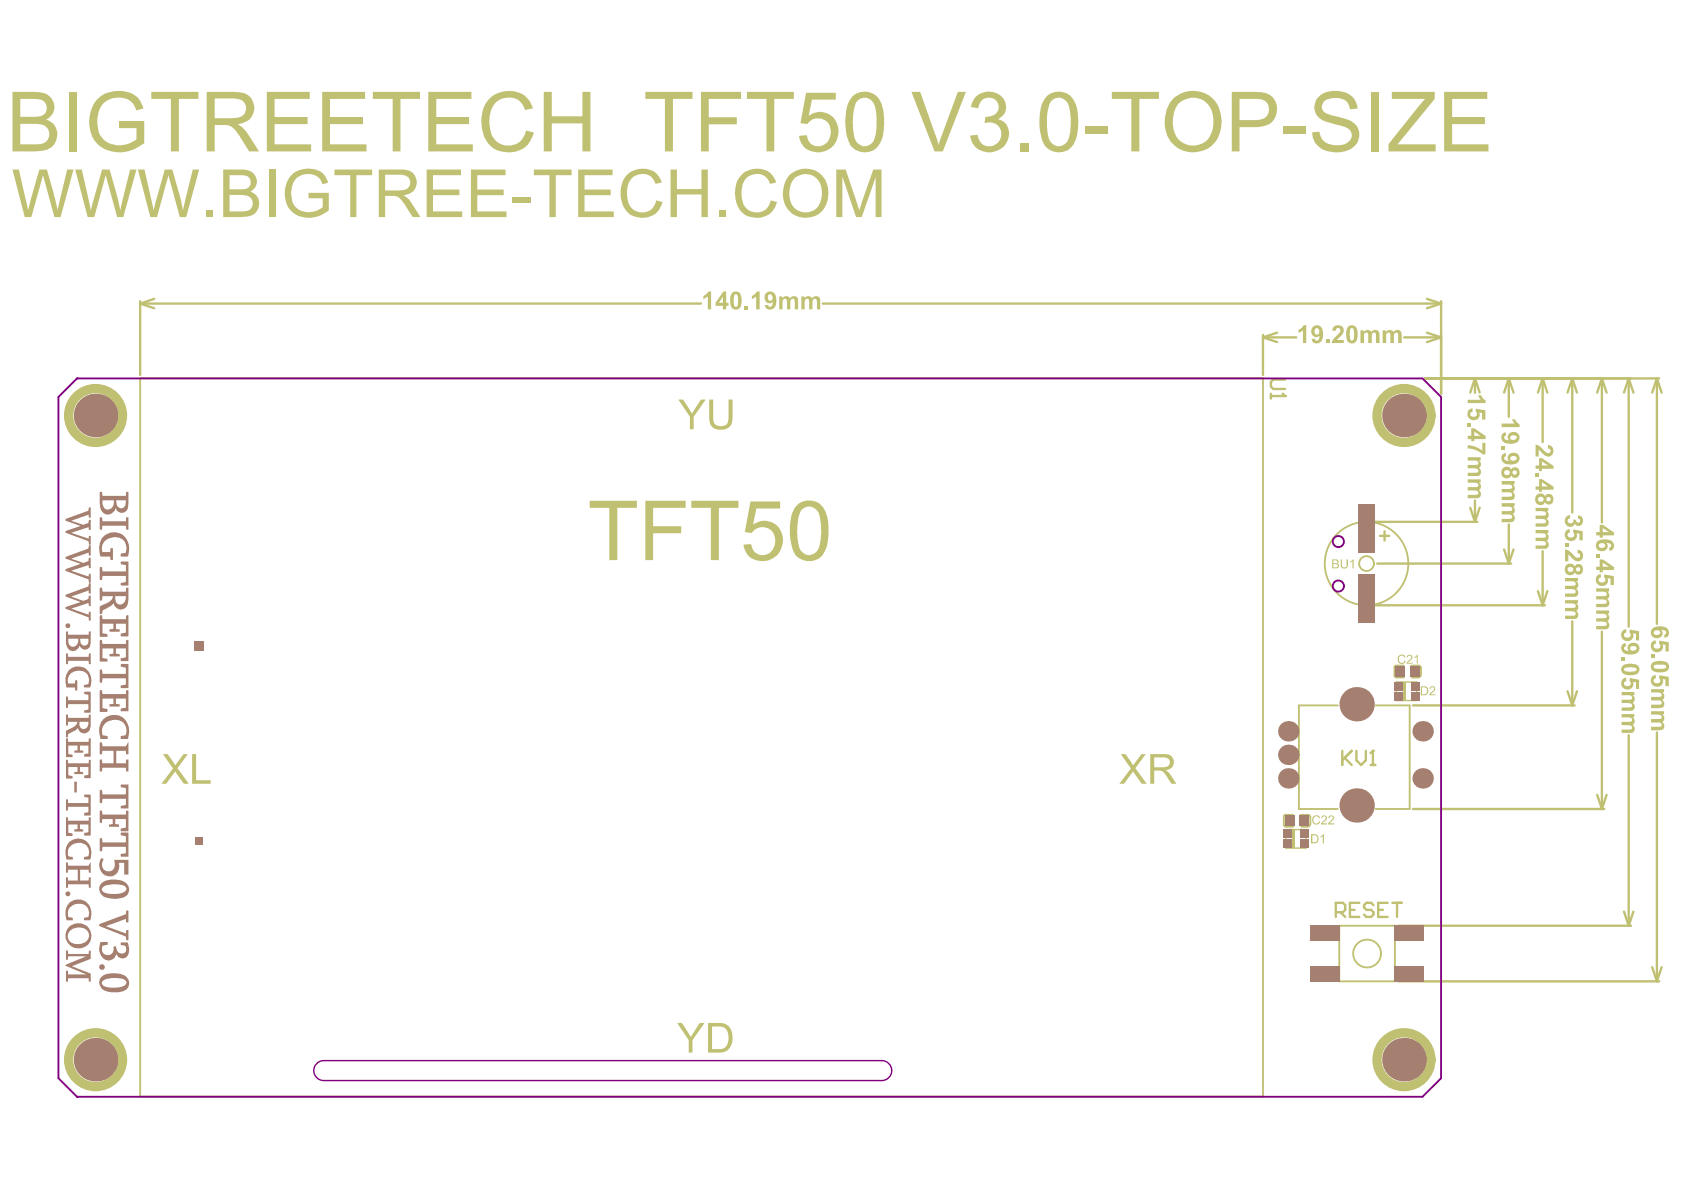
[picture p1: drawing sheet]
<svg xmlns="http://www.w3.org/2000/svg" width="297mm" height="210mm" viewBox="0 0 297 210" stroke-linecap="round" stroke-linejoin="round" font-family="sans-serif">
<g fill="none" stroke="#c0c073" stroke-width=".33">
<path d="M24.7 66.7h198.1v126.7h-198.1zM246 117.7v1.4M246.3 117.4h1.3M246.3 119.5h1.3M248.9 117.4h1.3M249 119.5h1.1M250.6 117.9v1M236 124.4h-6.9v18.3h6.9M242.6 124.4h6.1v18.3h-6.1M226.5 144v1.5M226.8 143.7h1.3M226.8 145.8h1.3"/>
<path d="M229.4 143.7h1.3M229.5 145.8h1.1M231.1 144.2v1.1M236.2 163.3h9.8v9.8h-9.8z"/>
</g>
<g fill="none" stroke="#c0c073" stroke-width=".42">
<path d="M24.7 53.1v13M24.7 53.5l2.5 .9M24.7 53.5h99M27.2 52.7l-2.5 .8M145.1 53.5h109.1M222.8 59.1v7M222.8 59.5h5.8M222.8 59.5l2.5 .8M225.3 58.7l-2.5 .8M247.7 59.5h6.5M251.7 58.7l2.5 .8M251.7 52.7l2.5 .8"/>
<path d="M254.2 53.1v16.3M254.2 59.5l-2.5 .8M254.2 53.5l-2.5 .9M251.3 66.8h41.4M260.2 66.8v2.5M260.2 66.8l.8 2.4M260.2 66.8l-.9 2.4M266.1 66.8v6.7M266.1 66.8l.9 2.4M266.1 66.8l-.8 2.4M272.1 66.8v11.2M272.1 66.8l-.8 2.4"/>
<path d="M272.1 66.8l.8 2.4M277.3 66.8v23.6M277.3 66.8l-.8 2.4M277.3 66.8l.9 2.4M282.6 66.8l-.9 2.4M282.6 66.8l.8 2.4M282.6 66.8v25.3M287.3 66.8l-.8 2.4M287.3 66.8l.8 2.4M287.3 66.8v43.7M292.3 66.8l-.9 2.4M292.3 66.8v43.2"/>
<path d="M292.3 66.8l.8 2.4M241.6 92.1h19M242.9 99.4h23.7M259.3 89.6l.9 2.5M260.2 88.3v3.8M261 89.6l-.8 2.5M265.3 96.9l.8 2.5M266.1 92.5v6.9M267 96.9l-.9 2.5M272.1 97.2v9.6M241.6 106.8h30.9M271.3 104.3l.8 2.5"/>
<path d="M272.9 104.3l-.8 2.5M277.3 109.6v14.8M282.6 111.4v31.3M249.2 124.4h28.5M276.5 121.9l.8 2.5M278.2 121.9l-.9 2.5M287.3 129.7v33.6M292.3 129.2v43.9M249.2 142.7h33.8M281.7 140.2l.9 2.5M283.4 140.2l-.8 2.5M246.6 173.1h46.1"/>
<path d="M246.6 163.3h41.1M286.5 160.8l.8 2.5M288.1 160.8l-.8 2.5M291.4 170.6l.9 2.5M293.1 170.6l-.8 2.5"/>
</g>
<path d="M246.3 120.3h3.6v3.3h-3.6zM226.8 146.3h3.6v3.3h-3.6z" fill="none" stroke="#c0c073" stroke-width=".25"/>
<g fill="#c0c073">
<path d="M247.4 120.3h.5v3.3h-.5z" fill-rule="evenodd"/>
<path d="M227.9 146.3h.5v3.3h-.5z" fill-rule="evenodd"/>
</g>
<path d="M243.4 94.5h1.6M244.2 93.7v1.6" fill="none" stroke="#c0c073" stroke-width=".42"/>
<g fill="#c0c073">
<path d="M246.6 115.8l.1-.1a.72 .72 0 0 1 1.2 .2l-.2 .1-.2-.3a.62 .62 0 0 0-.8 .5 .62 .62 0 0 0 .5 .7h.3l.2-.4 .3 .1-.3 .4h-.9l-.3-.5z"/>
<path d="M248.2 115.6l.5-.1a.51 .51 0 0 1 .4 .4 .51 .51 0 0 1-.3 .6l-.4 .4h.8v.2h-1.1l.2-.4 .5-.5a.3 .3 0 0 0 0-.5 .3 .3 0 0 0-.5 .2h-.2z"/>
<path d="M249.5 115.9l.6-.4v1.6h-.2v-1.3l-.4 .3z"/>
<path d="M231.5 144.1h.1a.69 .69 0 0 1 .6-.3 .69 .69 0 0 1 .6 .5h-.2a.53 .53 0 0 0-.7-.2 .53 .53 0 0 0-.2 .8 .48 .48 0 0 0 .5 .4 .48 .48 0 0 0 .5-.4h.2l-.1 .2a.78 .78 0 0 1-1.1 .2 .78 .78 0 0 1-.2-1.1z"/>
<path d="M233.2 144l.2-.1a.52 .52 0 0 1 .7 .3 .52 .52 0 0 1-.4 .7l-.4 .3h.8v.2h-1.1l.1-.3 .4-.4a.37 .37 0 0 0 .4-.4 .37 .37 0 0 0-.4-.3l-.3 .3h-.1z"/>
<path d="M234.4 144l.3-.1a.5 .5 0 0 1 .6 .3 .5 .5 0 0 1-.3 .6l-.5 .4h.8v.2h-1.1l.2-.3 .4-.4a.37 .37 0 0 0 .3-.4 .37 .37 0 0 0-.4-.3l-.2 .3h-.2z"/>
<path d="M232.9 147.6l.6-.5v1.7h-.2v-1.3l-.3 .2z"/>
<path d="M119.4 180.4h.9l1.6 2.5 1.5-2.5h.9l-2.2 3.1v2.2h-.6v-2.2z"/>
<path d="M119.7 70.5h.8l1.6 2.5 1.5-2.5h.9l-2.1 3v2.2h-.7v-2.2z"/>
<path d="M125.1 70.5h.7v3a1.35 1.35 0 0 0 .4 1.4 1.35 1.35 0 0 0 1.5 .2 1.19 1.19 0 0 0 .8-1.4v-3.2h.7v3.1a1.99 1.99 0 0 1-2.6 2.1 1.85 1.85 0 0 1-1.5-2.2z"/>
<path d="M291.4 113.3l.6-.4 .1 .6a.45 .45 0 0 0-.4 .6 .45 .45 0 0 0 .6 .3 .5 .5 0 0 0 .5-.3 .5 .5 0 0 0-.2-.6l.1-.5 1.7 .3v1.6h-.6v-1.2h-.5a1.07 1.07 0 0 1-1 1.4 1.07 1.07 0 0 1-1.1-1.4z"/>
<path d="M291.2 115.5h.7v.6h-.7z"/>
<path d="M291.4 119.4l.6-.4 .1 .6a.45 .45 0 0 0-.4 .6 .45 .45 0 0 0 .6 .3 .5 .5 0 0 0 .5-.3 .5 .5 0 0 0-.2-.6l.1-.5 1.7 .3v1.6h-.6v-1.1l-.5-.1a1.07 1.07 0 0 1-1 1.4 1.07 1.07 0 0 1-1.1-1.3z"/>
<path d="M291.2 121.6h2.3v.5h-.3a.8 .8 0 0 1 0 1.4 .78 .78 0 0 1 .4 .9 .78 .78 0 0 1-.9 .5h-1.5v-.6h1.4a.4 .4 0 0 0 .5-.4 .4 .4 0 0 0-.5-.4h-1.4v-.6h1.3a.41 .41 0 0 0 .6-.3 .41 .41 0 0 0-.5-.4l-1.4-.1z"/>
<path d="M291.2 125.5h2.3v.5h-.3a.8 .8 0 0 1 0 1.4 .78 .78 0 0 1 .4 .9 .78 .78 0 0 1-.9 .5h-1.5v-.6h1.4a.4 .4 0 0 0 .5-.4 .4 .4 0 0 0-.5-.3h-1.4v-.7h1.3a.41 .41 0 0 0 .6-.3 .41 .41 0 0 0-.5-.4l-1.4-.1z"/>
<path d="M286.2 111.3l.6-.3 .1 .6a.47 .47 0 0 0-.4 .6 .47 .47 0 0 0 .7 .3 .49 .49 0 0 0 .4-.4 .49 .49 0 0 0-.2-.6l.1-.5 1.6 .3v1.7h-.5v-1.2h-.6a1.06 1.06 0 0 1-1 1.3 1.06 1.06 0 0 1-1-1.3z"/>
<path d="M286 116h.6v.6h-.6z"/>
<path d="M286.2 119.8l.6-.3 .1 .6a.49 .49 0 0 0-.4 .6 .49 .49 0 0 0 .7 .3 .51 .51 0 0 0 .4-.4 .51 .51 0 0 0-.2-.5l.1-.5 1.6 .3v1.6h-.5v-1.2h-.6a1.06 1.06 0 0 1-1 1.3 1.06 1.06 0 0 1-1-1.3z"/>
<path d="M286 122.1h2.3v.5h-.3a.8 .8 0 0 1 0 1.4 .76 .76 0 0 1 .3 .9 .76 .76 0 0 1-.8 .5h-1.5v-.6h1.3a.41 .41 0 0 0 .6-.4 .41 .41 0 0 0-.6-.4h-1.3v-.6h1.3a.4 .4 0 0 0 .6-.2 .4 .4 0 0 0-.4-.5l-1.5-.1z"/>
<path d="M286 126h2.3v.5h-.3a.8 .8 0 0 1 0 1.4 .76 .76 0 0 1 .3 .9 .76 .76 0 0 1-.8 .5h-1.5v-.6h1.3a.4 .4 0 0 0 .6-.3 .4 .4 0 0 0-.5-.5h-1.4v-.6h1.3a.4 .4 0 0 0 .6-.2 .4 .4 0 0 0-.4-.5l-1.5-.1z"/>
<path d="M281.5 97.7h.6v.6h-.6z"/>
<path d="M281.7 101.5l.6-.3 .1 .6a.48 .48 0 0 0-.4 .6 .48 .48 0 0 0 .7 .3 .51 .51 0 0 0 .5-.3 .51 .51 0 0 0-.3-.6l.1-.5 1.7 .3v1.6h-.6v-1.1l-.6-.1 .1 .5a1.11 1.11 0 0 1-1.6 .7 1.11 1.11 0 0 1-.3-1.7z"/>
<path d="M281.5 103.8h2.3v.5h-.3l.1 .1a.79 .79 0 0 1-.1 1.3l.2 .1a.76 .76 0 0 1 .1 .9 .76 .76 0 0 1-.8 .4h-1.5v-.6h1.3a.42 .42 0 0 0 .6-.4 .42 .42 0 0 0-.6-.4h-1.3v-.5h1.3a.43 .43 0 0 0 .6-.4 .43 .43 0 0 0-.5-.4h-1.4z"/>
<path d="M281.5 107.7h2.3v.5h-.3l.1 .1a.79 .79 0 0 1-.1 1.3l.2 .1a.76 .76 0 0 1 .1 .9 .76 .76 0 0 1-.8 .4h-1.5v-.6h1.3a.42 .42 0 0 0 .6-.4 .42 .42 0 0 0-.6-.4h-1.3v-.5h1.3a.43 .43 0 0 0 .6-.4 .43 .43 0 0 0-.5-.4h-1.4z"/>
<path d="M258.9 70.5h2.3l-.5-.8h.6l.2 .4 .5 .5v.5h-3.1z"/>
<path d="M259 72.4l.7-.4 .1 .6a.48 .48 0 0 0-.4 .6 .48 .48 0 0 0 .6 .3 .52 .52 0 0 0 .5-.4 .52 .52 0 0 0-.2-.5v-.5l1.7 .3v1.6h-.6v-1.2h-.5a1.08 1.08 0 0 1-1.3 1.3 1.08 1.08 0 0 1-.6-1.7z"/>
<path d="M258.9 74.6h.6v.6h-.6z"/>
<path d="M258.9 78.5l1.3 .3 1.3 .7v-1.4h.5v2.1h-.5l-.7-.6-1-.4-.9-.1z"/>
<path d="M258.9 80.7h2.3v.5h-.3a.83 .83 0 0 1 0 1.4l.1 .1a.76 .76 0 0 1 .1 .9 .76 .76 0 0 1-.8 .4h-1.4v-.6h1.3a.4 .4 0 0 0 .6-.4 .4 .4 0 0 0-.6-.4h-1.3v-.6h1.2a.44 .44 0 0 0 .7-.4 .44 .44 0 0 0-.7-.4h-1.2z"/>
<path d="M258.9 84.6h2.3v.5h-.3a.83 .83 0 0 1 0 1.4l.1 .1a.76 .76 0 0 1 .1 .9 .76 .76 0 0 1-.8 .4h-1.4v-.6h1.3a.4 .4 0 0 0 .6-.4 .4 .4 0 0 0-.6-.4h-1.3v-.6h1.2a.44 .44 0 0 0 .7-.4 .44 .44 0 0 0-.7-.4h-1.2z"/>
<path d="M28.7 133h.9l1.3 2 1.5-2h.7l-1.8 2.5 2 2.7h-.9l-1.5-2.1-1.6 2.1h-.8l2-2.7z"/>
<path d="M33.9 133h.7v4.6h2.6v.6h-3.3z"/>
<path d="M270.9 78.4l.6 .3 1.2 1.1a.45 .45 0 0 0 .8-.1 .45 .45 0 0 0-.5-.6l.1-.6h.2a1.03 1.03 0 0 1 .6 1.6 1.03 1.03 0 0 1-1.8 0l-.7-.8v1.2h-.5z"/>
<path d="M270.9 83.5h.5v.6h-.5z"/>
<path d="M270.9 89.6h2.2v.5l-.2 .1a.8 .8 0 0 1-.1 1.3h.1a.75 .75 0 0 1 .2 .9 .75 .75 0 0 1-.8 .5h-1.4v-.6h1.2a.4 .4 0 0 0 .6-.4 .4 .4 0 0 0-.6-.3l-1.2-.1v-.6h1.2a.44 .44 0 0 0 .6-.3 .44 .44 0 0 0-.6-.4h-1.2z"/>
<path d="M270.9 93.5h2.2v.5l-.2 .1a.8 .8 0 0 1-.1 1.3h.1a.75 .75 0 0 1 .2 .9 .75 .75 0 0 1-.8 .5h-1.4v-.6h1.2a.4 .4 0 0 0 .6-.4 .4 .4 0 0 0-.6-.3l-1.2-.1v-.5h1.2a.44 .44 0 0 0 .6-.4 .44 .44 0 0 0-.6-.4h-1.2z"/>
<path d="M264.9 74.7h2.3l-.5-.7h.5l.3 .5 .5 .3v.5h-3.1z"/>
<path d="M264.9 78.8h.6v.6h-.6z"/>
<path d="M264.9 84.8h2.3v.6h-.4l.1 .1a.79 .79 0 0 1-.1 1.3l.2 .1a.76 .76 0 0 1 .1 .9 .76 .76 0 0 1-.8 .4h-1.4v-.6h1.3a.42 .42 0 0 0 .5-.4 .42 .42 0 0 0-.5-.4h-1.3v-.5h1.2a.42 .42 0 0 0 .6-.5l-.1-.2-.4-.1h-1.3z"/>
<path d="M264.9 88.7h2.3v.6h-.4l.1 .1a.79 .79 0 0 1-.1 1.3l.2 .1a.76 .76 0 0 1 .1 .9 .76 .76 0 0 1-.8 .4h-1.4v-.6h1.3a.42 .42 0 0 0 .5-.4 .42 .42 0 0 0-.5-.4h-1.3v-.5h1.2a.42 .42 0 0 0 .6-.5l-.1-.2-.3-.1h-1.4z"/>
<path d="M252.2 121.2l.5-.1a.45 .45 0 0 1 .4 .5l-.7 .9h.8v.1h-1.1l.2-.3 .5-.5a.31 .31 0 0 0 0-.6 .31 .31 0 0 0-.4 .3h-.2z"/>
<path d="M236.5 98.7h.2v.9a.4 .4 0 0 0 .4 .5 .4 .4 0 0 0 .4-.5v-.9h.3l-.1 1a.63 .63 0 0 1-.7 .6 .63 .63 0 0 1-.5-.7z"/>
<path d="M238.2 99l.6-.3v1.6h-.2v-1.3l-.4 .3z"/>
<path d="M231.2 147.1l1 .1a.82 .82 0 0 1 .4 .9 .82 .82 0 0 1-.8 .7h-.6zM231.5 147.3v1.2h.6l.2-.1 .1-.4a.54 .54 0 0 0-.6-.7z"/>
<path d="M124.9 180.4h1.8a2.22 2.22 0 0 1 2.5 2.4v.3a2.26 2.26 0 0 1-2.4 2.6h-1.9zM125.6 181.1v3.9h1.1a1.61 1.61 0 0 0 1.8-1.8v-.2a1.63 1.63 0 0 0-1.8-1.9z"/>
<path d="M291.5 110.8l.7-.3h.7a1.26 1.26 0 0 1 1.5 1 .85 .85 0 0 1-.8 1v-.6a.38 .38 0 0 0 .3-.4 .38 .38 0 0 0-.5-.3l-.4-.1a.98 .98 0 0 1-.2 1.3 .98 .98 0 0 1-1.3-.1l-.2-.3a1.01 1.01 0 0 1 .2-1.2zM291.8 111.3a.49 .49 0 0 0 .1 .7 .49 .49 0 0 0 .7-.1 .43 .43 0 0 0 .1-.6 .43 .43 0 0 0-.6-.1z"/>
<path d="M291.4 117a2.48 2.48 0 0 1 2.8 0l.1 .2a.94 .94 0 0 1-.9 1.4h-1a1.04 1.04 0 0 1-1-.4 1.04 1.04 0 0 1 0-1.2zM291.7 117.4a.39 .39 0 0 0 .1 .4 .39 .39 0 0 0 .4 .1h1.2a.39 .39 0 0 0 .5-.3 .39 .39 0 0 0-.5-.4h-1.3z"/>
<path d="M286.1 113.8l.6-.4 .1 .6a.42 .42 0 0 0-.3 .5 .42 .42 0 0 0 .6 .3h.2a.96 .96 0 0 1 .1-1.2 .96 .96 0 0 1 1.3-.1l.3 .3a1.1 1.1 0 0 1 0 1.2 1.1 1.1 0 0 1-1.1 .4h-.4a1.23 1.23 0 0 1-1.5-1.4zM287.6 114.1a.53 .53 0 0 0 .5 .7 .53 .53 0 0 0 .5-.6 .8 .8 0 0 0-1-.1z"/>
<path d="M286.2 117.4a2.49 2.49 0 0 1 2.8 .2 .97 .97 0 0 1 0 1.1 .97 .97 0 0 1-1 .4h-.6a1.19 1.19 0 0 1-1.4-1zM286.5 117.9a.57 .57 0 0 0 .8 .6l1-.1a.34 .34 0 0 0 .4-.3 .34 .34 0 0 0-.4-.3l-1.5-.1z"/>
<path d="M282.2 92.6h.5l2 1.3v.5h-2v.5h-.5v-.5h-.7v-.5h.7zM282.7 93.1v.8h1.1z"/>
<path d="M281.7 95.6l.1-.1a2.42 2.42 0 0 1 2.7 .1 .96 .96 0 0 1-.6 1.6l-.1-.6a.41 .41 0 0 0 .4-.5 .41 .41 0 0 0-.5-.3h-.4a.94 .94 0 0 1 0 1.2 .94 .94 0 0 1-1.2 .1 1.03 1.03 0 0 1-.4-1.5zM282 96a.55 .55 0 0 0 .5 .7 .55 .55 0 0 0 .6-.5 .64 .64 0 0 0-1.1-.2z"/>
<path d="M282.2 98.7h.5l2 1.3v.5h-2v.5h-.5v-.5h-.7v-.5h.7zM282.7 99.3v.7h1.1z"/>
<path d="M259.5 75.5h.6l1.9 1.4v.6h-1.9v.3h-.6v-.3h-.6v-.6h.6zM260.1 76.1v.8h1z"/>
<path d="M271.5 80.8h.5l2 1.4v.5h-2v.4h-.5v-.4h-.6v-.6h.6zM272 81.4v.7h1.1z"/>
<path d="M271.5 84.5h.5l2 1.3v.6h-2v.4h-.5v-.4h-.6v-.6h.6zM272 85.1v.7h1.1z"/>
<path d="M270.9 87.4l.2-.1a.96 .96 0 0 1 1.5 .2 .8 .8 0 0 1 1-.2 .8 .8 0 0 1 .4 1 .77 .77 0 0 1-.6 .7 .77 .77 0 0 1-.9-.4 .96 .96 0 0 1-1.4 .3 .96 .96 0 0 1-.2-1.4zM272.7 88.1a.4 .4 0 0 0 .8 0 .4 .4 0 0 0-.8 0zM271.3 87.8a.47 .47 0 0 0 .2 .7 .47 .47 0 0 0 .6-.2 .47 .47 0 0 0-.1-.6l-.3-.1z"/>
<path d="M265 76.6l.6-.4 .1 .6a.42 .42 0 0 0-.4 .6 .42 .42 0 0 0 .6 .2l.3 .1a.93 .93 0 0 1 0-1.2 .93 .93 0 0 1 1.2-.3v.1a1.02 1.02 0 0 1 .6 1.2 1.02 1.02 0 0 1-1.1 .7l-.6 .1a1.31 1.31 0 0 1-1.5-1.2zM266.5 76.9a.49 .49 0 0 0 0 .6 .49 .49 0 0 0 .7 .1 .43 .43 0 0 0 .3-.6 .43 .43 0 0 0-.6-.2z"/>
<path d="M265 80.2l.6-.3 .1 .6a.42 .42 0 0 0-.3 .5 .42 .42 0 0 0 .5 .3h.3a.92 .92 0 0 1 0-1.2 .92 .92 0 0 1 1.2-.2l.3 .2 .3 .4a1.1 1.1 0 0 1-1.3 1.4h-.3a1.22 1.22 0 0 1-1.3-.4 1.22 1.22 0 0 1-.1-1.3zM266.5 80.6a.54 .54 0 0 0 .3 .7 .54 .54 0 0 0 .7-.3 .45 .45 0 0 0-.1-.5 .45 .45 0 0 0-.6-.1z"/>
<path d="M265 82.6l.2-.1a.9 .9 0 0 1 1.4 .4 .8 .8 0 0 1 1.1-.4 .8 .8 0 0 1 .3 1.1 .73 .73 0 0 1-.6 .7 .73 .73 0 0 1-.8-.5 .96 .96 0 0 1-1.3 .4 .96 .96 0 0 1-.4-1.3zM266.8 83.4a.4 .4 0 0 0 .8 0 .4 .4 0 0 0-.8 0zM265.3 83.4a.5 .5 0 0 0 1 0 .5 .5 0 0 0-1 0z"/>
<path d="M250.6 121.1h.7a.81 .81 0 0 1 .6 .8 .81 .81 0 0 1-.7 .7h-.6zM250.8 121.2v1.3l.7-.1 .2-.3v-.4a.5 .5 0 0 0-.5-.5z"/>
<path d="M235 98.7h.6a.4 .4 0 0 1 .5 .2 .4 .4 0 0 1-.2 .5 .45 .45 0 0 1 .3 .6 .45 .45 0 0 1-.6 .3h-.6zM235.2 98.8v.5h.4a.27 .27 0 0 0 .3-.2 .27 .27 0 0 0-.4-.3zM235.2 99.5v.6h.4a.31 .31 0 0 0 .4-.3 .31 .31 0 0 0-.4-.3z"/>
</g>
<g fill="none" stroke="#c0c073" stroke-width=".42">
<path d="M236.8 132.4v2.5M237.2 133.7l1.2 1.2M238.4 132.4l-1.6 1.7M239.3 132.4v1.7l.8 .8 .8-.8v-1.7M241.7 134.9h.9M242.2 132.4v2.5M239.8 159.2h-1.7v2.5h1.7M242.3 159.7l-.4-.5h-.9l-.4 .5v.4l.4 .4h.9l.4 .4v.4l-.4 .4h-.9l-.4-.4M244.8 159.2h-1.7v2.5h1.7M245.6 159.2h1.7M246.4 159.2v2.5M235.6 160.9h1.3l.4-.4v-.8l-.4-.5h-1.3v2.5"/>
<path d="M236.4 160.9l.9 .8M238.1 160.5h.8M243.1 160.5h.8"/>
</g>
<circle cx="242.2" cy="132.4" r=".21" fill="#c0c073"/>
<path d="M242.2 132.4l-.5 .5" fill="none" stroke="#c0c073" stroke-width=".42"/>
<g fill="#c0c073">
<path d="M276.3 91.2l.6-.4 .1 .6a.49 .49 0 0 0-.4 .8 .49 .49 0 0 0 .9-.1v-.5l.5 .1a.4 .4 0 0 0 .3 .5 .4 .4 0 0 0 .4-.3 .4 .4 0 0 0-.4-.5l.1-.5a.91 .91 0 0 1 .8 1.1 .91 .91 0 0 1-1.1 .7l-.3-.4a.93 .93 0 0 1-1.2 .5 .93 .93 0 0 1-.6-1.1z"/>
<path d="M276.2 93.7l.6-.4 .1 .6a.49 .49 0 0 0-.4 .6 .49 .49 0 0 0 .7 .3 .52 .52 0 0 0 .5-.4 .52 .52 0 0 0-.2-.5v-.5l1.7 .3v1.6h-.6v-1.2h-.5a1.08 1.08 0 0 1-1.3 1.3 1.08 1.08 0 0 1-.6-1.7z"/>
<path d="M276.1 95.9h.6v.6h-.6z"/>
<path d="M276.1 96.9l.7 .2 .7 .8a.79 .79 0 0 0 1.2 .3 .46 .46 0 0 0-.5-.6l.1-.6h.3a1.04 1.04 0 0 1 .4 1.7 1.04 1.04 0 0 1-1.7-.2l-.7-.7v1.2h-.5z"/>
<path d="M276.1 102h2.2v.5h-.2a.8 .8 0 0 1-.1 1.4h.1a.76 .76 0 0 1 .2 .9 .76 .76 0 0 1-.8 .5h-1.4v-.6h1.2a.41 .41 0 0 0 .6-.4 .41 .41 0 0 0-.6-.4h-1.2v-.6h1.2a.44 .44 0 0 0 .6-.4 .44 .44 0 0 0-.6-.4h-1.2z"/>
<path d="M276.1 105.9h2.2v.5h-.2a.8 .8 0 0 1-.1 1.4l.1 .1a.76 .76 0 0 1 .2 .9 .76 .76 0 0 1-.8 .4h-1.4v-.6h1.2a.41 .41 0 0 0 .6-.4 .41 .41 0 0 0-.6-.3l-1.2-.1v-.6h1.2a.44 .44 0 0 0 .6-.4 .44 .44 0 0 0-.6-.4h-1.2z"/>
<path d="M197.7 133h.8l1.4 2 1.4-2h.8l-1.8 2.5 2 2.7h-.9l-1.5-2.1-1.6 2.1h-.9l2.1-2.7z"/>
<path d="M276.2 99.7h.1a.92 .92 0 0 1 1.5 .2 .81 .81 0 0 1 1-.3 .81 .81 0 0 1 .4 1 .77 .77 0 0 1-.6 .8 .77 .77 0 0 1-.8-.4 .98 .98 0 0 1-1.5 .2 .98 .98 0 0 1-.1-1.4zM278 100.4a.4 .4 0 0 0 .8 0 .4 .4 0 0 0-.8 0zM276.6 100.2a.47 .47 0 0 0 .1 .6 .47 .47 0 0 0 .7-.1 .47 .47 0 0 0-.1-.7h-.4z"/>
<path d="M202.9 133h2.3a1.45 1.45 0 0 1 1.7 .8 1.45 1.45 0 0 1-.4 1.7l-.9 .4 .7 .5 1.2 1.8h-.9l-.9-1.4a1.37 1.37 0 0 0-1.3-.9h-.8v2.3h-.7zM203.6 133.6v1.7h1.4a1.09 1.09 0 0 0 1.3-.8 .9 .9 0 0 0-1.1-.9z"/>
</g>
<path d="M224.2 69.4v.9M224.2 69.9h2.5M226.7 66.9h-2.1l-.4 .5v.8l.4 .4h2.1" fill="none" stroke="#c0c073" stroke-width=".42"/>
<circle cx="226.7" cy="69.9" r=".21" fill="#c0c073"/>
<path d="M226.3 69.4l.4 .5" fill="none" stroke="#c0c073" stroke-width=".42"/>
<g fill="#c0c073">
<path d="M229 58.1l.6-.2 .4-.5h.4v3.1h-.6v-2.2l-.8 .4z"/>
<path d="M233.9 59.9h.6v.6h-.6z"/>
<path d="M235.3 57.6l.1-.1a1.02 1.02 0 0 1 1.5 .3 1.02 1.02 0 0 1-.3 1.4l-.8 .8h1.2v.5h-2.1l.3-.7 .7-.7a.71 .71 0 0 0 .3-1.2 .44 .44 0 0 0-.6 .5l-.6-.1z"/>
<path d="M240 58.3h.5v.3l.1-.1a.76 .76 0 0 1 1.3 .1v-.1a.78 .78 0 0 1 .9-.3 .78 .78 0 0 1 .5 .9v1.4h-.6v-1.3a.41 .41 0 0 0-.4-.5 .41 .41 0 0 0-.3 .6v1.2h-.7v-1.3a.41 .41 0 0 0-.3-.6 .41 .41 0 0 0-.4 .6v1.3h-.6z"/>
<path d="M243.9 58.3h.5v.3l.1-.1a.76 .76 0 0 1 1.3 .1v-.1a.78 .78 0 0 1 .9-.3 .78 .78 0 0 1 .5 .9v1.4h-.6v-1.3a.41 .41 0 0 0-.4-.5 .41 .41 0 0 0-.3 .6v1.2h-.6v-1.3a.41 .41 0 0 0-.4-.6 .41 .41 0 0 0-.4 .6v1.3h-.6z"/>
<path d="M124.1 52.2l.4-.2 .4-.6h.5v3.2h-.6v-2.3l-.7 .4z"/>
<path d="M131.3 53.9h.7v.7h-.7z"/>
<path d="M132.6 52.2l.5-.3 .4-.5h.5v3.2h-.6v-2.3l-.8 .4z"/>
<path d="M137.4 52.3h.6v.2a.79 .79 0 0 1 1.3 .1l.1-.1a.76 .76 0 0 1 .9-.2 .76 .76 0 0 1 .5 .8v1.5h-.6v-1.3a.43 .43 0 0 0-.4-.6 .43 .43 0 0 0-.4 .6v1.3h-.6v-1.3a.42 .42 0 0 0 0-.5 .42 .42 0 0 0-.5-.1l-.3 .5v1.4h-.6z"/>
<path d="M141.4 52.3h.5v.2a.79 .79 0 0 1 1.3 .1l.2-.1a.76 .76 0 0 1 .9-.2 .76 .76 0 0 1 .4 .8v1.5h-.6v-1.3a.43 .43 0 0 0-.4-.6 .43 .43 0 0 0-.4 .6v1.3h-.6v-1.3a.42 .42 0 0 0 0-.5 .42 .42 0 0 0-.5-.1l-.3 .5v1.4h-.5z"/>
<path d="M104 88.3h8.3v1.3h-3.4v9.2h-1.4v-9.2h-3.5z"/>
<path d="M113.8 88.3h7.1v1.3h-5.7v3.2h5v1.3h-5v4.7h-1.4z"/>
<path d="M121.9 88.3h8.4v1.3h-3.5v9.2h-1.4v-9.2h-3.5z"/>
<path d="M132.4 88.5h5.2v1.2h-4.2l-.6 2.8a3.3 3.3 0 0 1 4.1 .1 3.3 3.3 0 0 1 1 3.9 3.6 3.6 0 0 1-6.2 1.1l-.5-1.1v-.4l1.3-.1a2.1 2.1 0 0 0 2.2 1.9 2.1 2.1 0 0 0 2-2.1 2.27 2.27 0 0 0-1.3-2.6 2.27 2.27 0 0 0-2.8 .8l-1.2-.1z"/>
<path d="M2.2 29.9h1.1l1.6 7.2 2-7.2h1.4l1.4 5 .4 2.2 1.7-7.2h1.2l-2.3 8.4h-1.1l-2-7.4-2.1 7.4h-1.1z"/>
<path d="M13.3 29.9h1.1l1.6 7.2 2-7.2h1.3l1.3 4.5 .6 2.7 1.7-7.2h1.2l-2.4 8.4h-1l-2.1-7.4-2 7.4h-1.1z"/>
<path d="M24.3 29.9h1.2l1.6 7.2 2-7.2h1.3l1.5 5.4 .4 1.8 1.7-7.2h1.1l-2.3 8.4h-1.1l-2-7.4-2 7.4h-1.2z"/>
<path d="M36.3 37.1h1.2v1.2h-1.2z"/>
<path d="M47.4 29.9h1.2v8.4h-1.2z"/>
<path d="M51.3 31a4.4 4.4 0 0 1 3.2-1.3 3.2 3.2 0 0 1 3.4 2.5l-1.1 .3a2.54 2.54 0 0 0-3.5-1.6 3.2 3.2 0 0 0-1.9 3.6 3 3 0 0 0 4.2 2.8l1.3-.8v-1.5h-2.5v-1h3.6l-.1 3.2a4.9 4.9 0 0 1-6.7-.2 4.4 4.4 0 0 1-1-2.9v-.1a4.9 4.9 0 0 1 1.1-3z"/>
<path d="M59 29.9h6.6v1h-2.7v7.4h-1.1v-7.4h-2.8z"/>
<path d="M75.3 29.9h6v1h-4.9v2.5h4.6v1h-4.6v2.9h5.1v1h-6.2z"/>
<path d="M83.1 29.9h6.1v1h-5v2.5h4.6v1h-4.6v2.9h5.1v1h-6.2z"/>
<path d="M90.3 34.7h3.2v1.1h-3.2z"/>
<path d="M94.2 29.9h6.6v1h-2.8v7.4h-1.1v-7.4h-2.7z"/>
<path d="M102 29.9h6.1v1h-5v2.5h4.6v1h-4.6v2.9h5.2v1h-6.3z"/>
<path d="M110.5 30.9a3.8 3.8 0 0 1 5.5 0l.4 .5 .3 .8-1.1 .2a2.39 2.39 0 0 0-3.6-1.4 3.7 3.7 0 0 0-1.3 3.9 2.55 2.55 0 0 0 2.3 2.6 2.55 2.55 0 0 0 2.7-2.2l1.2 .3-.1 .2a3.4 3.4 0 0 1-3.5 2.6 3.7 3.7 0 0 1-3.8-3.5 5.3 5.3 0 0 1 1-4z"/>
<path d="M118.3 29.9h1.1v3.5h4.3v-3.5h1.1v8.4h-1.1v-4h-4.3v4h-1.1z"/>
<path d="M126.8 37.1h1.3v1.2h-1.3z"/>
<path d="M130.7 30.9a3.8 3.8 0 0 1 5.6 .1l.6 1.2-1.1 .2a2.49 2.49 0 0 0-1.9-1.7 2.49 2.49 0 0 0-2.5 1 4.9 4.9 0 0 0 .1 4.8 2.54 2.54 0 0 0 2.6 .9 2.54 2.54 0 0 0 1.9-2.1l1.1 .3-.3 .8a3.7 3.7 0 0 1-5.5 1.4 5 5 0 0 1-1-6.4z"/>
<path d="M147.5 29.9h1.7l2.3 7.2 2.5-7.2h1.5v8.4h-1v-7l-2.5 7h-1l-2.4-7.1v7.1h-1.1z"/>
<path d="M12.3 16.2h1.3v10.5h-1.3z"/>
<path d="M17.1 17.6l1.1-.9 .6-.3a6 6 0 0 1 4.3 0l.3 .2a3.5 3.5 0 0 1 1.9 2.5l-1.3 .4a3.1 3.1 0 0 0-3.8-2.2 3.8 3.8 0 0 0-3 4.1 3.8 3.8 0 0 0 1.9 3.8 4.6 4.6 0 0 0 5-.7v-1.9h-3.1v-1.3h4.4v4a6.5 6.5 0 0 1-7.2 .9 5.1 5.1 0 0 1-2.4-5.1l.4-2 .2-.6z"/>
<path d="M26.7 16.2h8.3v1.2h-3.4v9.3h-1.5v-9.3h-3.4z"/>
<path d="M47.1 16.2h7.5v1.2h-6.2v3.2h5.9v1.3h-5.9v3.6h6.5v1.2h-7.8z"/>
<path d="M56.8 16.2h7.6v1.2h-6.2v3.2h5.8v1.3h-5.8v3.6h6.4v1.2h-7.8z"/>
<path d="M65.8 16.2h8.3v1.2h-3.5v9.3h-1.3v-9.3h-3.5z"/>
<path d="M75.5 16.2h7.6v1.2h-6.1v3.2h5.7v1.3h-5.7v3.6h6.4v1.2h-7.9z"/>
<path d="M86.2 17.5a4.8 4.8 0 0 1 6.9-.1l.5 .7 .4 1-1.4 .3a2.89 2.89 0 0 0-3.8-2 3.7 3.7 0 0 0-2.4 3.6 4.9 4.9 0 0 0 1.2 4 3.2 3.2 0 0 0 5.2-2l1.4 .4a5.2 5.2 0 0 1-1.8 2.7 5 5 0 0 1-6.2-.7 6.7 6.7 0 0 1-.2-7.6z"/>
<path d="M95.9 16.2h1.4v4.3h5.4v-4.3h1.4v10.5h-1.4v-4.9h-5.4v4.9h-1.4z"/>
<path d="M113.8 16.2h8.3v1.2h-3.4v9.3h-1.4v-9.3h-3.5z"/>
<path d="M123.6 16.2h7.1v1.2h-5.7v3.3h5v1.2h-5v4.8h-1.4z"/>
<path d="M131.8 16.2h8.2v1.2h-3.4v9.3h-1.4v-9.3h-3.4z"/>
<path d="M142.2 16.4h5.2v1.2h-4.2l-.6 2.8a3.3 3.3 0 0 1 3.9-.1 3.3 3.3 0 0 1 1.3 3.7 3.5 3.5 0 0 1-2.6 2.8 3.5 3.5 0 0 1-3.6-1.2l-.5-.8-.2-.8 1.4-.2a2.07 2.07 0 0 0 2 2 2.07 2.07 0 0 0 2.1-1.8 2.29 2.29 0 0 0-2.1-3.1l-1.1 .2-.8 .8-1.2-.2z"/>
<path d="M160.8 16.2h1.5l3.3 9.3 3.4-9.3h1.4l-4.1 10.5h-1.5z"/>
<path d="M172 17.2a3.2 3.2 0 0 1 5.4 1.2 2.23 2.23 0 0 1-1.4 2.6 2.73 2.73 0 0 1 1.4 4.3 3.5 3.5 0 0 1-5.9-.1l-.4-1.3 1.3-.1a2.11 2.11 0 0 0 2.5 1.9 2.11 2.11 0 0 0 1.6-2.7 2.11 2.11 0 0 0-2.8-1.3l.1-1.1a2 2 0 0 0 2.4-1.9 1.82 1.82 0 0 0-2-1.5 1.82 1.82 0 0 0-1.7 1.9l-1.3-.2 .3-.7z"/>
<path d="M180 25.2h1.5v1.5h-1.5z"/>
<path d="M191.3 22.3h4v1.3h-4z"/>
<path d="M196.1 16.2h8.3v1.2h-3.4v9.3h-1.4v-9.3h-3.5z"/>
<path d="M226.3 22.3h4v1.3h-4z"/>
<path d="M232.3 17.4a4.7 4.7 0 0 1 6-.5l.7 .8 .5 1.4-1.4 .2a2.3 2.3 0 0 0-2.7-2h-.3a1.75 1.75 0 0 0-1.9 1.3 1.38 1.38 0 0 0 1.2 1.6l1.5 .4a5.3 5.3 0 0 1 3.4 1.7 2.93 2.93 0 0 1-2 4.4 5.4 5.4 0 0 1-4.8-.9l-.6-.8-.3-.6-.2-1.1 1.3-.1a2.64 2.64 0 0 0 2.8 2.4 2.68 2.68 0 0 0 2.8-1.3 1.61 1.61 0 0 0-1.5-2l-1.2-.4a5.9 5.9 0 0 1-3.2-1.5 2.55 2.55 0 0 1-.1-3z"/>
<path d="M241.9 16.2h1.4v10.5h-1.4z"/>
<path d="M245.5 16.2h7.6v1.2l-6.6 8.1h6.7v1.2h-8.3v-1.3l6.5-8h-5.9z"/>
<path d="M254.7 16.2h7.6v1.2h-6.2v3.2h5.8v1.3h-5.8v3.6h6.4v1.2h-7.8z"/>
<path d="M231.6 57.6h.1a1.09 1.09 0 0 1 1.3 0 1.09 1.09 0 0 1 .4 1.2v.5a1.07 1.07 0 0 1-.7 1.2 1.07 1.07 0 0 1-1.3-.4v-.3l.5-.1a.4 .4 0 0 0 .5 .3 .4 .4 0 0 0 .3-.4v-.4a.96 .96 0 0 1-1.3-.2 .96 .96 0 0 1 .1-1.3zM231.9 58a.6 .6 0 0 0-.1 .7 .6 .6 0 0 0 .6 .3 .57 .57 0 0 0 .3-.7 .57 .57 0 0 0-.6-.4z"/>
<path d="M237.7 57.7l.2-.1a.98 .98 0 0 1 1-.1 .98 .98 0 0 1 .5 .9l.1 .8a1.19 1.19 0 0 1-1 1.4h-.2a1.24 1.24 0 0 1-.9-1.5l.1-.7zM238.2 58l-.1 1.4a.43 .43 0 0 0 .1 .5 .43 .43 0 0 0 .5 .1l.1-.5v-1.2a.36 .36 0 0 0-.2-.4 .36 .36 0 0 0-.4 .1z"/>
<path d="M127.6 51.4h.5v2h.4v.5h-.4v.7h-.6v-.7h-1.3v-.5zM127.5 52.3l-.7 1.1h.7z"/>
<path d="M129.1 51.7l.4-.3h.5a1.07 1.07 0 0 1 .8 1.3 1.86 1.86 0 0 1-.6 1.8l-.2 .1a.93 .93 0 0 1-1.2-1v-.4a2.14 2.14 0 0 1 .3-1.5zM129.6 52l-.2 .5v1a.58 .58 0 0 0 .4 .6h.2l.1-.3 .1-1a.74 .74 0 0 0-.3-.8z"/>
<path d="M135.1 51.7l.5-.2a1.16 1.16 0 0 1 1.3 1.3v.3a1.21 1.21 0 0 1-1.5 1.4l-.3-.1-.2-.6h.6a.41 .41 0 0 0 .5 .3 .41 .41 0 0 0 .3-.5v-.4a.95 .95 0 0 1-1.2 0 .95 .95 0 0 1-.1-1.2zM135.5 52.1a.6 .6 0 0 0 .5 .9 .57 .57 0 0 0 .3-.6 .57 .57 0 0 0-.6-.4z"/>
<path d="M140.3 89.4a3.1 3.1 0 0 1 3.2-1 3.1 3.1 0 0 1 2.3 2.4 10.7 10.7 0 0 1 .3 3.9 4.8 4.8 0 0 1-1.8 3.9 3.2 3.2 0 0 1-4.7-2.7 10 10 0 0 1 .5-6.2zM141.5 89.8a4.7 4.7 0 0 0-.9 3.3 8 8 0 0 0 .7 4 1.84 1.84 0 0 0 2 .7 1.84 1.84 0 0 0 1.3-1.7 11.4 11.4 0 0 0-.3-5.7 1.81 1.81 0 0 0-2.8-.6z"/>
<path d="M39.4 29.9h3.1a2.43 2.43 0 0 1 2.8 1.9 2.08 2.08 0 0 1-1.1 2 2.29 2.29 0 0 1 1.4 2.7 2.29 2.29 0 0 1-2.5 1.8h-3.7zM40.5 30.9v2.5h1.8a1.46 1.46 0 0 0 1.9-1.3 1.31 1.31 0 0 0-1.5-1.2zM40.5 34.4v2.9h2.1a1.87 1.87 0 0 0 1.8-.8 1.56 1.56 0 0 0-1.7-2.1z"/>
<path d="M66.8 29.9h3.7a2.42 2.42 0 0 1 3 2.4 2.35 2.35 0 0 1-2.4 2.2l1 .7 2.1 3.1h-1.4l-1.2-1.8a3.4 3.4 0 0 0-1.8-1.9h-1.9v3.7h-1.1zM67.9 30.8v2.8h2.4a1.79 1.79 0 0 0 2-1 1.4 1.4 0 0 0-1.4-1.8z"/>
<path d="M139.2 30.9a4.1 4.1 0 0 1 4.8-.7 4.1 4.1 0 0 1 2.1 4.5 4 4 0 0 1-4.4 3.7 4 4 0 0 1-3.6-4.4l.1-.8a4.5 4.5 0 0 1 1-2.3zM140 31.6a4.2 4.2 0 0 0 .4 5.3 2.85 2.85 0 0 0 4.5-2.2 3.2 3.2 0 0 0-2.9-4l-1.2 .3z"/>
<path d="M2.2 16.2h3.9a3 3 0 0 1 3.4 2.2 2.38 2.38 0 0 1-1.4 2.7 2.81 2.81 0 0 1 2 3.1 2.81 2.81 0 0 1-2.7 2.4l-1.2 .1h-4zM3.6 17.4v3.2h2.2a2.12 2.12 0 0 0 2.3-.9 1.57 1.57 0 0 0-1.7-2.2zM3.6 21.8v3.7h2.6a2.42 2.42 0 0 0 2.3-1 1.8 1.8 0 0 0-.1-1.8 1.8 1.8 0 0 0-1.7-.8z"/>
<path d="M36.5 16.2h4.6a3.5 3.5 0 0 1 3.3 1.3 2.87 2.87 0 0 1-2.2 4.4h-.3l.8 .5 .8 .9 2.2 3.4h-1.8l-1.3-2.2a4.9 4.9 0 0 0-2.4-2.4h-2.3v4.6h-1.4zM37.9 17.4v3.5h2.9a2.4 2.4 0 0 0 2.4-1 1.69 1.69 0 0 0-1.6-2.5z"/>
<path d="M150.3 17a3.2 3.2 0 0 1 3.4-.6 3.2 3.2 0 0 1 2 2.8l.2 1.3a11.3 11.3 0 0 1-.5 4.4 3.1 3.1 0 0 1-3.3 1.9 3.1 3.1 0 0 1-2.7-2.6 10 10 0 0 1 .5-6.6zM151.2 17.9a9.9 9.9 0 0 0-.4 6.6 1.82 1.82 0 0 0 2 1.3 1.82 1.82 0 0 0 1.6-1.8 10.9 10.9 0 0 0-.4-5.9 1.78 1.78 0 0 0-2.8-.2z"/>
<path d="M184.6 17a3.2 3.2 0 0 1 5.3 1.7l.2 1.6a9.6 9.6 0 0 1-.7 5.1 3.1 3.1 0 0 1-3.5 1.4 3.1 3.1 0 0 1-2.3-3 10.7 10.7 0 0 1 .4-5.9zM185.5 17.7a7.4 7.4 0 0 0-.8 4.9v.3a3.1 3.1 0 0 0 1 2.5 1.89 1.89 0 0 0 2 .1 1.89 1.89 0 0 0 1-1.7 9.7 9.7 0 0 0-.5-5.8 1.77 1.77 0 0 0-2.7-.3z"/>
<path d="M206.8 17.5a5 5 0 0 1 5.5-1.2 5 5 0 0 1 3.1 4.6 5.2 5.2 0 0 1-3 5.6 5 5 0 0 1-6.9-5.4v-.4a5.8 5.8 0 0 1 1.3-3.2zM207.9 18.3a5.4 5.4 0 0 0 .1 6.5 3.5 3.5 0 0 0 3.8 .6 3.5 3.5 0 0 0 2.2-3.2 4.4 4.4 0 0 0-1.9-4.5 3.6 3.6 0 0 0-4.2 .6z"/>
<path d="M217.3 16.2h3.9a4.7 4.7 0 0 1 3.3 1 3.2 3.2 0 0 1 .5 3.4 3.2 3.2 0 0 1-2.9 1.8h-3.5v4.3h-1.3zM218.6 17.4v3.8h2.7a2.25 2.25 0 0 0 2.5-1.3 1.89 1.89 0 0 0-2.2-2.5z"/>
</g>
<g fill="none" stroke="#c0c073" stroke-width=".33">
<path d="M246 119.1l.2 .4h.1M246.3 117.4l-.3 .3M250.2 117.4l.2 .1 .2 .4M250.6 119l-.2 .4-.3 .1M226.5 145.5v.1l.3 .2M226.8 143.7l-.3 .3M230.7 143.7l.4 .3v.2M231.1 145.3l-.2 .5h-.3"/>
<circle cx="241" cy="99.4" r="1.31"/>
<circle cx="241" cy="99.4" r="7.4"/>
<circle cx="241.1" cy="168.2" r="2.45"/>
</g>
<g fill="none" stroke="#c0c073" stroke-width="1.6">
<circle cx="16.9" cy="73.3" r="4.8"/>
<circle cx="247.6" cy="73.3" r="4.8"/>
<circle cx="16.9" cy="186.9" r="4.8"/>
<circle cx="247.6" cy="186.9" r="4.8"/>
</g>
<g fill="#a57f6f">
<path d="M11.6 91.5l4-1.4 .1-.6h.3l-.1 1.8h-.2l-.1-.5-3 1.1 2.1 .7 .9-.4 .1-.5h.3v1.8h-.3l-.1-.5-3 1 3 1 .1-.4 .3-.1v1.6h-.3l-.1-.7-4-1.4v-.4l2.6-.8-2.6-.9z"/>
<path d="M11.6 98.3l4-1.5 .1-.6h.3v1.8h-.3l-.1-.5-3 1 2.1 .8 .9-.3 .1-.6h.3v1.8h-.3l-.1-.5-3 1 3 1 .1-.5h.3v1.6l-.3-.1-.1-.5-4-1.5v-.3l2.6-.9-2.6-1z"/>
<path d="M11.6 104.9l4-1.5 .1-.5h.3v1.8h-.3l-.1-.5-3 1 2.1 .8 .9-.4 .1-.5h.3v1.8h-.3l-.1-.5-3 1 3 1 .1-.5h.3v1.6l-.3-.1-.1-.6-4-1.4v-.3l2.6-.9-2.6-1z"/>
<path d="M11.6 115.3h.4v.6h3.6l.1-.6 .2-.1 .1 1.9h-.3l-.1-.5h-3.6v.5l-.3 .1z"/>
<path d="M12.2 118.2a2.35 2.35 0 0 1 2.8-.4 2.35 2.35 0 0 1 1.1 2.6l-.2 .9-1.1-.1 .1-.4 .7-.2a1.73 1.73 0 0 0-.4-1.9 1.73 1.73 0 0 0-1.9-.3 1.81 1.81 0 0 0-1.4 1.7l.1 .5h1.2l.1-.6h.3v1.7h-.3l-.1-.4h-1.4l-.2-.5a2.87 2.87 0 0 1 .6-2.6z"/>
<path d="M11.6 122.9h.4v.6h3.6v-.9l-.8-.2v-.3h1.2v3.6h-1.2l.1-.4 .7-.1v-1h-3.6v.6h-.4z"/>
<path d="M11.6 130.3h.4v.6h3.6l.1-.6 .3-.1v3.2h-1.2v-.3l.8-.2v-1.4h-1.5v.9h.5v.4l-1.5-.1v-.3h.6v-.9h-1.6v1.5l.6 .1 .1 .4h-1.2z"/>
<path d="M11.6 134.1h.4v.5h3.6l.1-.5 .3-.1v3.2h-1.2l.1-.4 .7-.1v-1.4h-1.5v.8l.5 .1v.3h-1.5v-.3l.6-.1v-.8h-1.6v1.5l.6 .1 .1 .4h-1.2z"/>
<path d="M13.1 137.9h.5l-.1 1.9-.4-.1z"/>
<path d="M11.6 141h.4v.7h3.6v-1l-.7-.1-.1-.4h1.2v3.6h-1.2l.1-.4 .7-.1v-1h-3.6v.6l-.3 .1z"/>
<path d="M11.6 144.2h.4v.6h3.6l.1-.6 .3-.1v3.2h-1.2l.1-.4 .7-.1v-1.4h-1.5v.8l.5 .1v.4l-1.5-.1v-.3l.6-.1v-.8h-1.6v1.5l.6 .1 .1 .4h-1.2z"/>
<path d="M12.2 148.5l1.1-.5 .8-.1 .5 .1a2.63 2.63 0 0 1 1.3 3.6h-1l-.1-.1v-.3l.8-.2 .1-.6a1.8 1.8 0 0 0-2.8-1.5 1.66 1.66 0 0 0-.8 2.1l.7 .2v.3l-1.1 .1-.1-1.1a2.06 2.06 0 0 1 .3-1.5z"/>
<path d="M11.6 152.2h.4v.5h3.6l.3-.6 .1 .1v1.7h-.3l-.1-.5h-1.5v1.9h1.5l.1-.5h.3v1.8h-.3l-.1-.6h-3.6v.6h-.4l.1-1.9 .3 .1v.5h1.7v-1.9h-1.7v.5h-.3z"/>
<path d="M12.2 159.3l1-.6h.7a2.51 2.51 0 0 1 2.1 3.4l-.1 .2h-1l-.1-.1 .1-.3 .7-.1 .1-.6a1.85 1.85 0 0 0-1.2-1.7 1.85 1.85 0 0 0-2 .5 1.77 1.77 0 0 0-.4 1.8l.7 .1v.4h-1.1l-.1-1.4a2.46 2.46 0 0 1 .6-1.6z"/>
<path d="M11.6 167.7h.4v.6h3.6l.1-.6h.3v1.4l-3.3 1.3 3.3 1.3-.1 1.5-.2-.1-.1-.6h-3.6v.6h-.4l.1-1.9 .3 .1v.6h3.3l-3.7-1.6v-.2l3.6-1.4h-3.2v.5l-.3 .1z"/>
<path d="M17.6 91.3h.4l.1 .6h4.1v-.6l.4-.1 .1 2.2h-.4l-.1-.7h-4.2v.7h-.3z"/>
<path d="M18.1 94.8a2.69 2.69 0 0 1 3.2-.6 2.69 2.69 0 0 1 1.4 3l-.2 1-1.2-.1 .1-.5 .8-.1a1.96 1.96 0 0 0-.5-2.3 1.96 1.96 0 0 0-2.2-.3 1.96 1.96 0 0 0-1.5 2.5h1.4l.1-.7h.3l.1 2-.1 .1h-.3l-.1-.6h-1.6a3.5 3.5 0 0 1 .3-3.4z"/>
<path d="M17.7 100h.3l.1 .8h4.1v-1.1l-.8-.2-.1-.4 1.3-.1 .1 4.2h-1.4v-.4l.9-.1v-1.1h-4.1l-.1 .7h-.3z"/>
<path d="M17.6 108.6h.4l.1 .6h4.1v-.6h.5v3.6h-1.4v-.4l.9-.2v-1.6h-1.7v1h.5l.1 .4h-1.8v-.4l.7-.1v-.9h-1.9v1.7l.8 .1 .1 .5h-1.3z"/>
<path d="M17.6 113h.4l.1 .6h4.1v-.6l.5-.1v3.7l-1.4-.1v-.4l.9-.2v-1.5h-1.7v.9l.5 .1 .1 .4h-1.8v-.4l.7-.1v-.9h-1.9v1.7l.8 .1 .1 .5h-1.3z"/>
<path d="M17.6 118.2l.4-.1 .1 .8h4.1v-1.1l-.8-.2-.1-.4 .1-.1 1.3 .1v4.1h-1.4v-.4l.9-.1v-1.2h-4.1l-.1 .7-.3 .1z"/>
<path d="M17.6 121.8l.1-.1 .3 .1 .1 .6h4.1v-.6l.4-.1 .1 3.7h-1.4v-.4l.9-.2v-1.6h-1.7v1h.5l.1 .4h-1.8l.1-.4h.6v-1h-1.9v1.7l.8 .1 .1 .5-1.3 .1z"/>
<path d="M18.3 126.8l.5-.3a2.89 2.89 0 0 1 2.5-.1l.9 .8 .3 .5 .3 1-.2 1.6-1.2 .1-.1-.5 .9-.2v-.4a1.95 1.95 0 0 0-.6-1.9 1.95 1.95 0 0 0-2.1-.3 1.99 1.99 0 0 0-1.4 2.6l.9 .2v.5h-1.2l-.3-1.2a3.2 3.2 0 0 1 .3-1.8z"/>
<path d="M17.6 131h.4l.1 .6h4.1l.4-.7v2.2l-.4-.1v-.6h-1.7v2.2h1.7v-.5l.4-.1 .1 2h-.5v-.6h-4.2v.6l-.3 .1v-2.1h.3v.6h2v-2.2h-2v.6l-.3 .1z"/>
<path d="M17.6 139.4h.4l.1 .7h4.1v-1.1l-.8-.1-.1-.4 1.3-.1 .1 4.2-1.4-.1v-.3l.9-.2v-1.1h-4.1l-.1 .7-.3 .1z"/>
<path d="M17.6 143.1l.4-.1 .1 .7h4.1v-.6l.4-.1v3.6h-1.3v-.5l.9-.1v-1.5h-1.9v.8l.7 .1v.4h-1.8v-.4l.7-.1v-.8h-1.9v.6h-.3z"/>
<path d="M17.6 147.9h.4l.1 .7h4.1v-1.1l-.8-.2-.1-.3 .1-.2 1.3 .1v4.2l-1.4-.1v-.3l.9-.2v-1.1h-4.1l-.1 .7-.3 .1z"/>
<path d="M17.8 151.5l.2-.1 .3 .2a1.21 1.21 0 0 0 .1 1.8 1.21 1.21 0 0 0 1.7-.2l.1-.5v-1h2.4v2.6l-.7-.1v-2h-.9a1.78 1.78 0 0 1-.5 2 1.78 1.78 0 0 1-2 .2 2.15 2.15 0 0 1-.7-2.9z"/>
<path d="M17.5 163l4.7-1.7v-.6l.4-.1v2.1l-.4-.1v-.5l-3.5 1.3 3.5 1.3v-.6h.5v1.7h-.4l-.1-.6-4.7-1.8z"/>
<path d="M17.7 166.2h1.3v.5l-.9 .1a1.09 1.09 0 0 0 .8 1.7 1.09 1.09 0 0 0 1.1-1.5l.5-.1a1.08 1.08 0 0 0 1.3 1.2 .88 .88 0 0 0 .3-1.3l-.8-.1v-.4h1.2a2.22 2.22 0 0 1-.3 2.6 1.22 1.22 0 0 1-1.7-.7 1.4 1.4 0 0 1-1.2 1.2 1.4 1.4 0 0 1-1.5-.9 2.85 2.85 0 0 1-.1-2.3z"/>
<path d="M14.1 112.7a.92 .92 0 0 0 .9 1.2l.3-.2 .2-.3 .1-.7zM12.1 112.7v.3a.87 .87 0 0 0 .6 1.1 .87 .87 0 0 0 1.1-.8v-.6zM11.6 111.4h.4v.6h3.6l.1-.6h.3v1.6a1.27 1.27 0 0 1-.9 1.6l-.7-.2-.3-.6a1.22 1.22 0 0 1-1.4 1 1.22 1.22 0 0 1-1.1-1.3z"/>
<path d="M14 127.3a.93 .93 0 0 0 .8 1.3l.3-.1a1.08 1.08 0 0 0 .5-1.2zM11.6 126.1h.4v.5h3.6l.1-.5 .3-.1v1.7a1.47 1.47 0 0 1-.8 1.6 1.15 1.15 0 0 1-1.5-.9l-.4 .5-1.3 .6v.5h-.4v-1.1l1.5-.7 .4-.5 .1-.3-1.6-.1v.6h-.4z"/>
<path d="M12.2 163.5a2.28 2.28 0 0 1 3.4 .1 2.28 2.28 0 0 1-.5 3.3 2.3 2.3 0 0 1-3-.4 2.3 2.3 0 0 1 .1-3zM12.2 164.3a1.35 1.35 0 0 0 1 2.2 1.89 1.89 0 0 0 2.5-1.6 1.68 1.68 0 0 0-1.7-1.3 2.32 2.32 0 0 0-1.8 .7z"/>
<path d="M20.5 88.2a1.11 1.11 0 0 0 .9 1.5 .85 .85 0 0 0 .8-1v-.5zM18.1 88.2v.5a1.01 1.01 0 0 0 .9 1.2 1.01 1.01 0 0 0 1.1-1.2v-.5zM17.6 86.8h.4l.1 .7h4.1v-.7h.4l.1 1.8a1.63 1.63 0 0 1-.7 1.7 1.1 1.1 0 0 1-1.6-.7 1.33 1.33 0 0 1-1 1.1 1.33 1.33 0 0 1-1.4-.6l-.4-.9z"/>
<path d="M20.3 105.2a1.09 1.09 0 0 0 1 1.4l.3-.1a1.29 1.29 0 0 0 .6-1.3zM17.6 103.7h.4l.1 .7h4.1v-.7h.4l.1 1.8a1.76 1.76 0 0 1-1 1.9 1.26 1.26 0 0 1-1.7-1l-.5 .5-1.4 .8-.1 .6h-.3l-.1-1.4 1.6-.7a1.4 1.4 0 0 0 .7-1h-1.8l-.1 .7h-.3z"/>
<path d="M18 156.6a.83 .83 0 0 0 1 1l.9 .1a2.69 2.69 0 0 0 2.4-.8 .88 .88 0 0 0-1.1-.8l-1.1-.1a2.61 2.61 0 0 0-2.1 .6zM17.9 155.8a3.8 3.8 0 0 1 3.2-.6 1.41 1.41 0 0 1 1.1 .5 1.56 1.56 0 0 1 .4 1.9 1.56 1.56 0 0 1-1.6 .9 3.6 3.6 0 0 1-3.2-.8 1.47 1.47 0 0 1 .1-1.9z"/>
<path d="M18 173.2a1.03 1.03 0 0 0 1.2 1h.9a2.47 2.47 0 0 0 2.2-.7 1.14 1.14 0 0 0-1.4-1h-.8a2.62 2.62 0 0 0-2.1 .7zM17.8 172.4a3.7 3.7 0 0 1 3.3-.6l.6 .2a1.54 1.54 0 0 1 1.1 1.7 1.54 1.54 0 0 1-1.6 1.3 3.9 3.9 0 0 1-3.2-.6 1.46 1.46 0 0 1-.2-2z"/>
<circle cx="12" cy="110.4" r=".42"/>
<circle cx="12" cy="157.7" r=".43"/>
<circle cx="18" cy="170.6" r=".5"/>
<circle cx="227.2" cy="129" r="1.8"/>
<circle cx="227.2" cy="133.1" r="1.8"/>
<circle cx="16.9" cy="73.3" r="3.8"/>
<circle cx="227.2" cy="137.3" r="1.8"/>
<circle cx="16.9" cy="186.9" r="3.8"/>
<circle cx="239.3" cy="142.1" r="3"/>
<circle cx="250.9" cy="129" r="1.8"/>
<circle cx="247.6" cy="73.3" r="3.8"/>
<circle cx="247.6" cy="186.9" r="3.8"/>
<circle cx="239.3" cy="124.2" r="3"/>
<circle cx="250.9" cy="137.3" r="1.8"/>
</g>
<g fill="#a57f6f">
<path d="M34.2 113.1h1.7v1.7h-1.7z" fill-rule="evenodd"/>
<path d="M34.4 147.6h1.3v1.3h-1.3z" fill-rule="evenodd"/>
<path d="M229.4 148.1h1.4v1.5h-1.4z" fill-rule="evenodd"/>
<path d="M226.4 148.1h1.4v1.5h-1.4z" fill-rule="evenodd"/>
<path d="M246.2 117.6h1.6v1.8h-1.6z" fill-rule="evenodd"/>
<path d="M229.4 146.3h1.4v1.5h-1.4z" fill-rule="evenodd"/>
<path d="M226.7 143.9h1.6v1.8h-1.6z" fill-rule="evenodd"/>
<path d="M226.4 146.3h1.4v1.5h-1.4z" fill-rule="evenodd"/>
<path d="M239.6 101.3h2.9v8.5h-2.9z" fill-rule="evenodd"/>
<path d="M239.6 89h2.9v8.5h-2.9z" fill-rule="evenodd"/>
<path d="M248.9 122.1h1.4v1.5h-1.4z" fill-rule="evenodd"/>
<path d="M245.9 122.1h1.4v1.5h-1.4z" fill-rule="evenodd"/>
<path d="M248.8 117.6h1.6v1.8h-1.6z" fill-rule="evenodd"/>
<path d="M248.9 120.3h1.4v1.5h-1.4z" fill-rule="evenodd"/>
<path d="M245.9 120.3h1.4v1.5h-1.4z" fill-rule="evenodd"/>
<path d="M231.1 170.5h5.3v2.8h-5.3z" fill-rule="evenodd"/>
<path d="M231.1 163.1h5.3v2.8h-5.3z" fill-rule="evenodd"/>
<path d="M229.3 143.9h1.6v1.8h-1.6z" fill-rule="evenodd"/>
<path d="M245.9 170.5h5.2v2.8h-5.2z" fill-rule="evenodd"/>
<path d="M245.9 163.1h5.2v2.8h-5.2z" fill-rule="evenodd"/>
</g>
<g fill="#800080">
<circle cx="13.6" cy="193.5" r=".16"/>
<circle cx="13.6" cy="66.8" r=".16"/>
</g>
<g fill="none" stroke="#800080" stroke-width=".33">
<path d="M10.3 70l3.3-3.2h237.3l3.3 3.2v120.2l-3.3 3.3h-237.3l-3.3-3.3zM236 96.5a.98 .98 0 0 1-.8-1.5 .98 .98 0 0 1 1.7 .1 .98 .98 0 0 1-.8 1.4"/>
<circle cx="236.1" cy="103.4" r=".98"/>
</g>
<path d="M55.8 187.6a1.76 1.76 0 0 1 1.3-.5h98.4a1.76 1.76 0 0 1 1.8 1.7 1.76 1.76 0 0 1-1.8 1.8h-98.4a1.76 1.76 0 0 1-1.6-1.1 1.76 1.76 0 0 1 .3-1.9z" fill="none" stroke="#800080" stroke-width=".25"/>
</svg>
